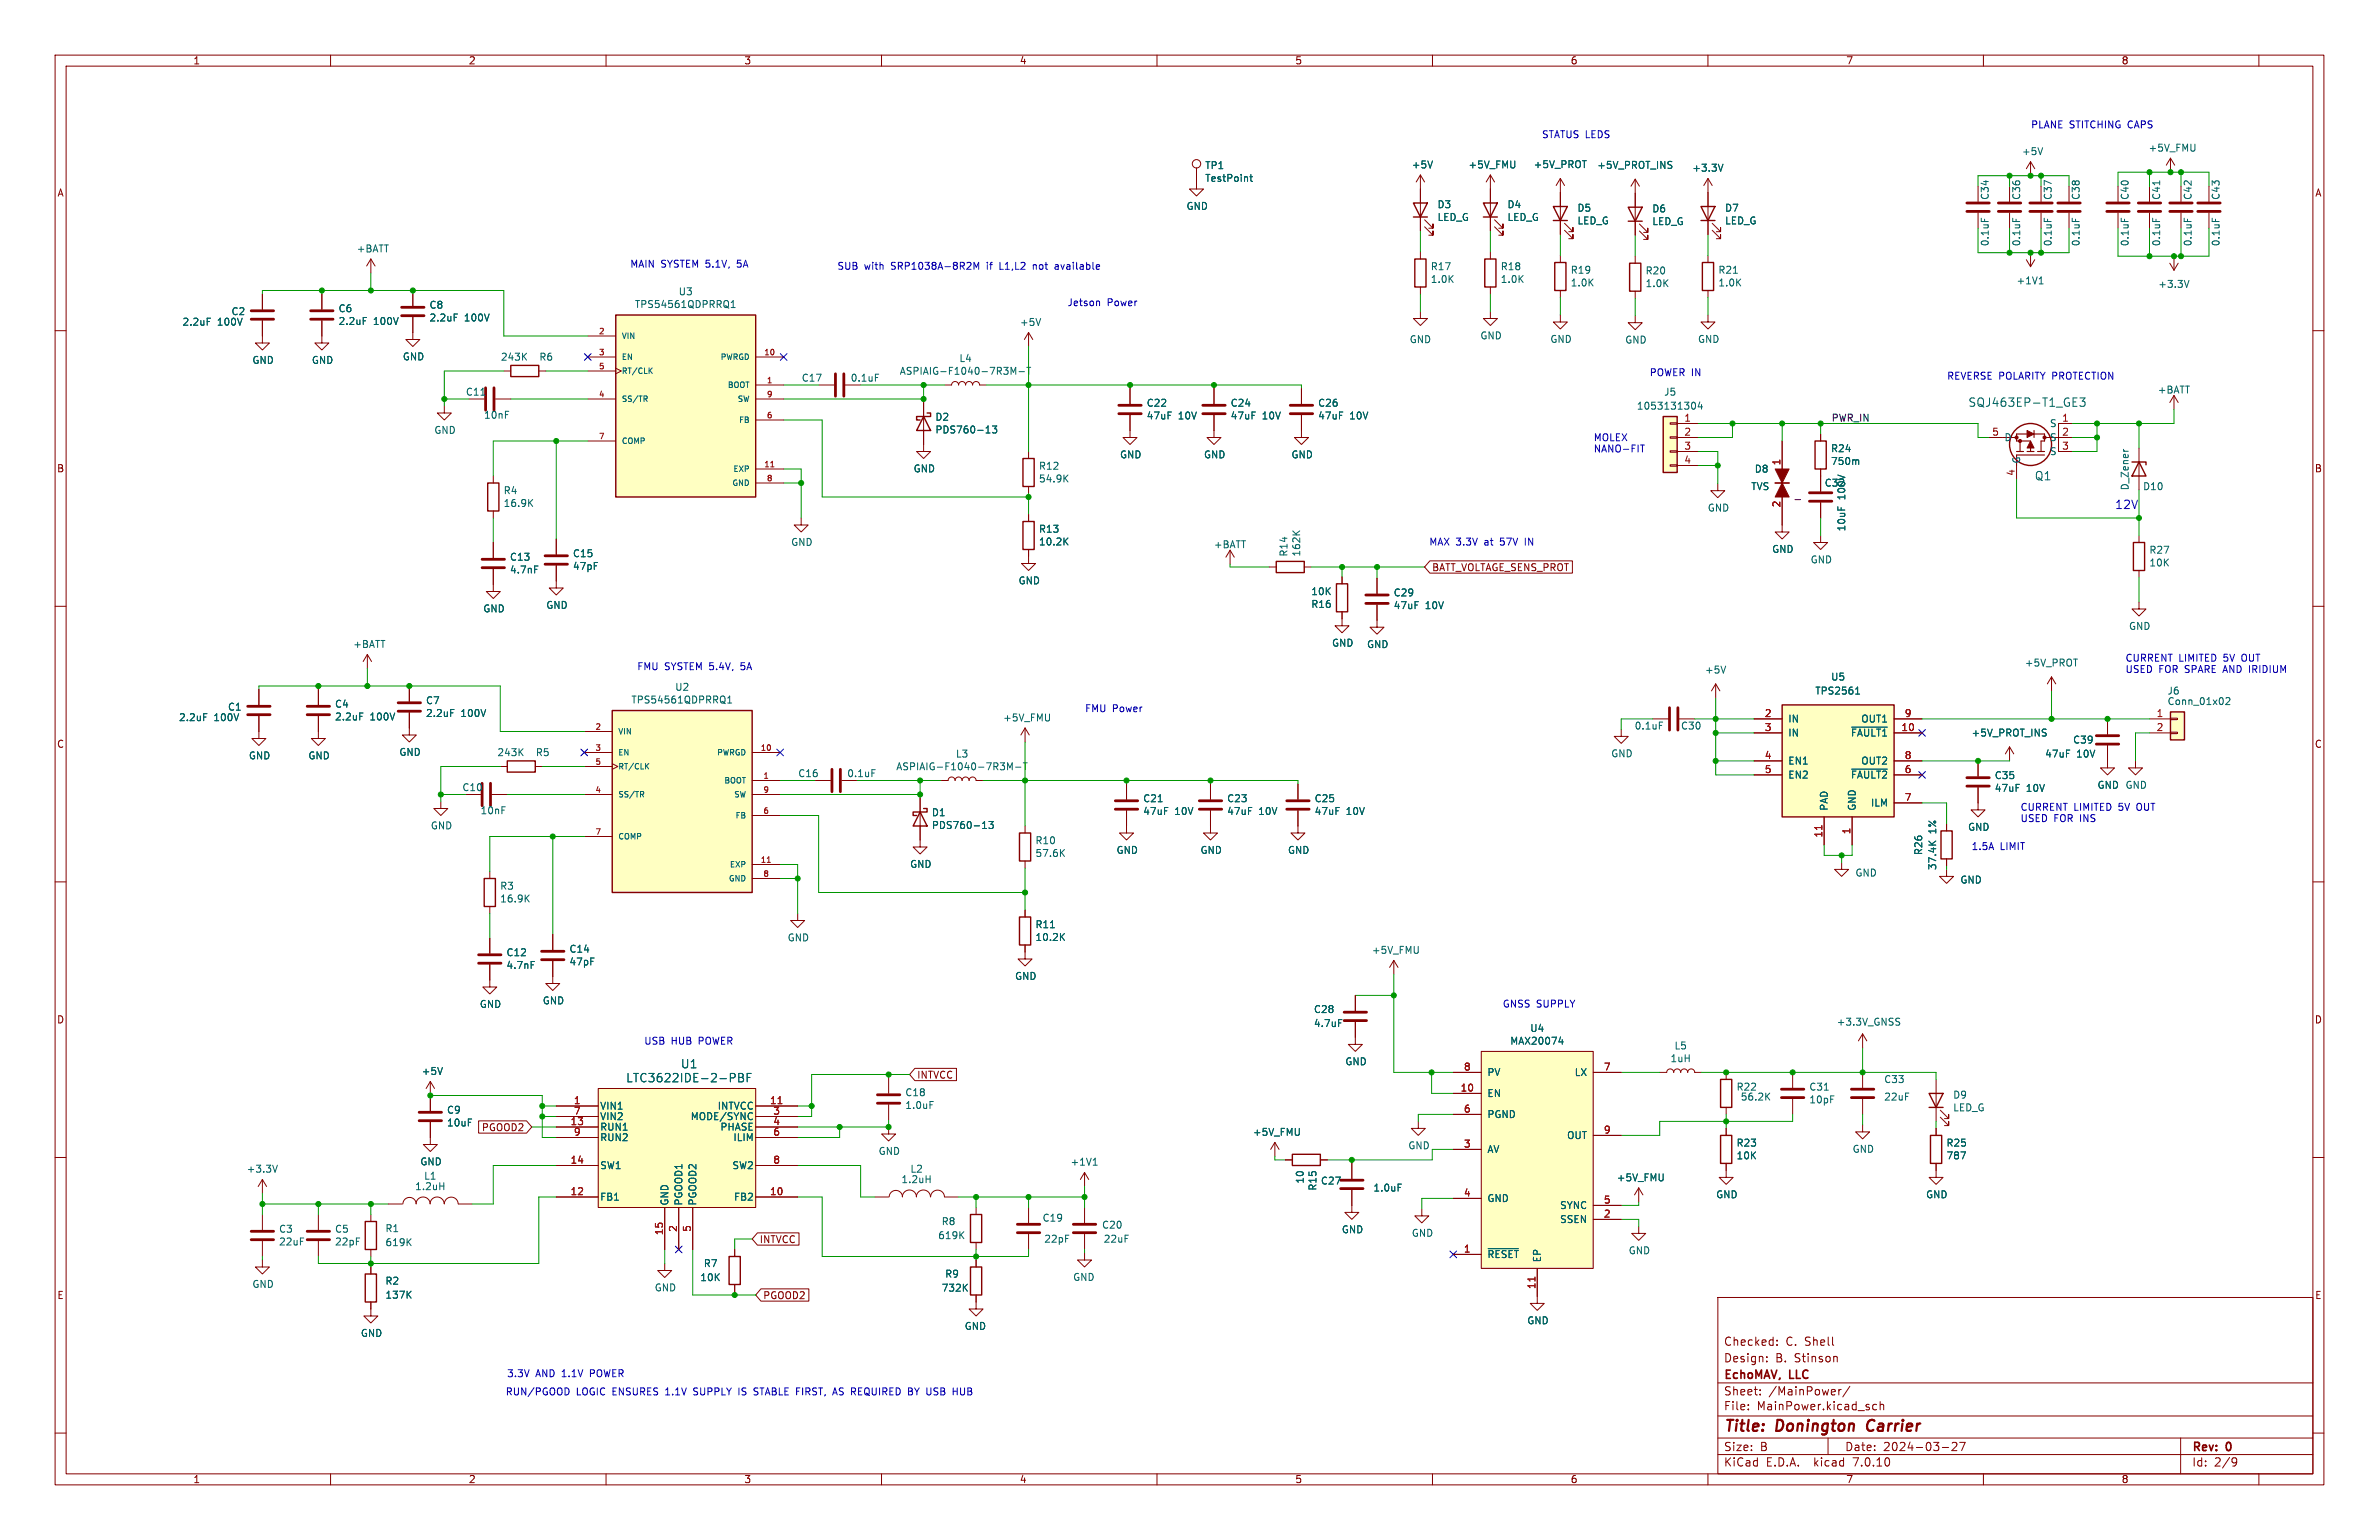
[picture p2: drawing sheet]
<svg xmlns="http://www.w3.org/2000/svg" width="432mm" height="279mm" viewBox="0 0 432 279" stroke-linecap="round" stroke-linejoin="round" font-family="sans-serif">
<defs><g id="words">
<g font-size="2.8" fill="#840000">
<text x="312.8" y="260.3">Title:</text>
<text x="322.5" y="260.3">Donington</text>
<text x="339.7" y="260.3">Carrier</text>
</g>
<g font-size="2.1" fill="#006464">
<text x="357.2" y="74">SQJ463EP-T1_GE3</text>
<text x="369.2" y="87.4">Q1</text>
<text x="113.6" y="196.6">LTC3622IDE-2-PBF</text>
<text x="123.5" y="194">U1</text>
</g>
<text font-size="2.1" fill="#0000c2" x="383.8" y="92.5">12V</text>
<g font-size="2.1" fill="#840000">
<text x="312.8" y="244.4">Checked:</text>
<text x="324.1" y="244.4">C. Shell</text>
<text x="312.8" y="250.6">EchoMAV,</text>
<text x="312.8" y="247.4">Design:</text>
<text x="322.2" y="247.4">B.</text>
<text x="324.9" y="250.6">LLC</text>
<text x="325.8" y="247.4">Stinson</text>
<text x="312.8" y="256.1">File:</text>
<text x="312.8" y="253.4">Sheet:</text>
<text x="318.9" y="256.1">MainPower.kicad_sch</text>
<text x="321" y="253.4">/MainPower/</text>
<text x="312.8" y="263.5">Size:</text>
<text x="319.5" y="263.5">B</text>
<text x="334.8" y="263.5">Date:</text>
<text x="341.8" y="263.5">2024-03-27</text>
<text x="397.8" y="263.7">Rev:</text>
<text x="404.2" y="263.7">0</text>
<text x="312.8" y="266.3">KiCad</text>
<text x="320.5" y="266.3">E.D.A.</text>
<text x="329.4" y="266.3">kicad</text>
<text x="336.6" y="266.3">7.0.10</text>
<text x="397.8" y="266.3">Id:</text>
<text x="401.9" y="266.3">2/9</text>
</g>
<g font-size="1.8" fill="#840000">
<text x="35" y="11.9">1</text>
<text x="85" y="11.9">2</text>
<text x="135" y="11.9">3</text>
<text x="185" y="11.9">4</text>
<text x="235" y="11.9">5</text>
<text x="285" y="11.9">6</text>
<text x="335" y="11.9">7</text>
<text x="385" y="11.9">8</text>
<text x="10.3" y="35.9">A</text>
<text x="420.1" y="35.9">A</text>
<text x="10.3" y="85.9">B</text>
<text x="420.1" y="85.9">B</text>
<text x="259.8" y="103.8">BATT_VOLTAGE_SENS_PROT</text>
<text x="10.3" y="135.9">C</text>
<text x="420.1" y="135.9">C</text>
<text x="10.3" y="185.9">D</text>
<text x="420.1" y="185.9">D</text>
<text x="166.4" y="195.9">INTVCC</text>
<text x="87.4" y="205.4">PGOOD2</text>
<text x="137.8" y="225.7">INTVCC</text>
<text x="10.3" y="235.9">E</text>
<text x="138.4" y="235.9">PGOOD2</text>
<text x="420.1" y="235.9">E</text>
<text x="35" y="269.3">1</text>
<text x="85" y="269.3">2</text>
<text x="135" y="269.3">3</text>
<text x="185" y="269.3">4</text>
<text x="235" y="269.3">5</text>
<text x="285" y="269.3">6</text>
<text x="335" y="269.3">7</text>
<text x="385" y="269.3">8</text>
</g>
<g font-size="1.8" fill="#0000c2">
<text x="368.6" y="23.4">PLANE STITCHING CAPS</text>
<text x="279.8" y="25.2">STATUS LEDS</text>
<text x="114.3" y="48.6">MAIN SYSTEM 5.1V,</text>
<text x="134.1" y="48.6">5A</text>
<text x="151.9" y="49">SUB</text>
<text x="156.9" y="49">with</text>
<text x="161.9" y="49">SRP1038A-8R2M</text>
<text x="179.4" y="49">if</text>
<text x="181.9" y="49">L1,L2</text>
<text x="188.2" y="49">not</text>
<text x="192.4" y="49">available</text>
<text x="193.7" y="55.6">Jetson</text>
<text x="201" y="55.6">Power</text>
<text x="299.3" y="68.3">POWER IN</text>
<text x="353.3" y="69">REVERSE POLARITY PROTECTION</text>
<text x="289.2" y="80.1">MOLEX</text>
<text x="289.2" y="82.2">NANO-FIT</text>
<text x="259.3" y="99.1">MAX 3.3V</text>
<text x="269.5" y="99.1">at</text>
<text x="272.6" y="99.1">57V</text>
<text x="277.3" y="99.1">IN</text>
<text x="115.6" y="121.7">FMU SYSTEM 5.4V,</text>
<text x="134.7" y="121.7">5A</text>
<text x="385.7" y="120.1">CURRENT LIMITED</text>
<text x="385.7" y="122.2">USED FOR SPARE AND IRIDIUM</text>
<text x="403.7" y="120.1">5V</text>
<text x="407.2" y="120.1">OUT</text>
<text x="196.8" y="129.3">FMU Power</text>
<text x="366.6" y="147.2">CURRENT LIMITED</text>
<text x="366.6" y="149.2">USED FOR INS</text>
<text x="384.7" y="147.2">5V</text>
<text x="388.1" y="147.2">OUT</text>
<text x="357.8" y="154.3">1.5A</text>
<text x="363" y="154.3">LIMIT</text>
<text x="272.7" y="182.9">GNSS SUPPLY</text>
<text x="116.8" y="189.6">USB</text>
<text x="121.8" y="189.6">HUB</text>
<text x="126.9" y="189.6">POWER</text>
<text x="91.9" y="249.9">3.3V</text>
<text x="97.2" y="249.9">AND 1.1V</text>
<text x="107.4" y="249.9">POWER</text>
<text x="91.7" y="253.2">RUN/PGOOD</text>
<text x="104.6" y="253.2">LOGIC ENSURES</text>
<text x="121.1" y="253.2">1.1V</text>
<text x="126.4" y="253.2">SUPPLY</text>
<text x="134.7" y="253.2">IS</text>
<text x="137.7" y="253.2">STABLE FIRST,</text>
<text x="152.5" y="253.2">AS REQUIRED BY USB</text>
<text x="175" y="253.2">HUB</text>
</g>
<g font-size="1.8" fill="#006464">
<text x="366.9" y="28.3">+5V</text>
<text x="389.9" y="27.7">+5V_FMU</text>
<text x="218.7" y="30.9">TP1</text>
<text x="218.7" y="33.2">TestPoint</text>
<text x="256.2" y="30.8">+5V</text>
<text x="266.4" y="30.8">+5V_FMU</text>
<text x="278.3" y="30.7">+5V_PROT</text>
<text x="289.8" y="30.8">+5V_PROT_INS</text>
<text x="307.1" y="31.3">+3.3V</text>
<text x="215.3" y="38.3">GND</text>
<text x="260.8" y="38">D3</text>
<text x="260.8" y="40.3">LED_G</text>
<text x="273.5" y="38">D4</text>
<text x="273.5" y="40.3">LED_G</text>
<text x="286.2" y="38.6">D5</text>
<text x="286.2" y="40.9">LED_G</text>
<text x="299.8" y="38.7">D6</text>
<text x="299.8" y="41">LED_G</text>
<text x="313" y="38.6">D7</text>
<text x="313" y="40.9">LED_G</text>
<text x="361.2" y="36.4" transform="rotate(-90 361.2 36.4)">C34</text>
<text x="366.9" y="36.4" transform="rotate(-90 366.9 36.4)">C36</text>
<text x="372.6" y="36.4" transform="rotate(-90 372.6 36.4)">C37</text>
<text x="377.7" y="36.4" transform="rotate(-90 377.7 36.4)">C38</text>
<text x="386.6" y="36.4" transform="rotate(-90 386.6 36.4)">C40</text>
<text x="392.3" y="36.4" transform="rotate(-90 392.3 36.4)">C41</text>
<text x="398" y="36.4" transform="rotate(-90 398 36.4)">C42</text>
<text x="403.1" y="36.4" transform="rotate(-90 403.1 36.4)">C43</text>
<text x="64.7" y="46">+BATT</text>
<text x="361.2" y="44.8" transform="rotate(-90 361.2 44.8)">0.1uF</text>
<text x="366.9" y="44.8" transform="rotate(-90 366.9 44.8)">0.1uF</text>
<text x="372.6" y="44.8" transform="rotate(-90 372.6 44.8)">0.1uF</text>
<text x="377.7" y="44.8" transform="rotate(-90 377.7 44.8)">0.1uF</text>
<text x="386.6" y="44.8" transform="rotate(-90 386.6 44.8)">0.1uF</text>
<text x="392.3" y="44.8" transform="rotate(-90 392.3 44.8)">0.1uF</text>
<text x="398" y="44.8" transform="rotate(-90 398 44.8)">0.1uF</text>
<text x="403.1" y="44.8" transform="rotate(-90 403.1 44.8)">0.1uF</text>
<text x="123.1" y="53.8">U3</text>
<text x="259.6" y="49.2">R17</text>
<text x="259.6" y="51.5">1.0K</text>
<text x="272.3" y="49.2">R18</text>
<text x="272.3" y="51.5">1.0K</text>
<text x="285" y="49.9">R19</text>
<text x="285" y="52.2">1.0K</text>
<text x="298.6" y="50">R20</text>
<text x="298.6" y="52.3">1.0K</text>
<text x="311.8" y="49.9">R21</text>
<text x="311.8" y="52.2">1.0K</text>
<text x="365.9" y="51.8">+1V1</text>
<text x="391.6" y="52.4">+3.3V</text>
<text x="33" y="59.3">2.2uF</text>
<text x="39.5" y="59.3">100V</text>
<text x="41.9" y="57.4">C2</text>
<text x="61.4" y="56.8">C6</text>
<text x="61.4" y="59.2">2.2uF</text>
<text x="67.8" y="59.2">100V</text>
<text x="77.9" y="56.2">C8</text>
<text x="77.9" y="58.5">2.2uF</text>
<text x="84.3" y="58.5">100V</text>
<text x="115.1" y="56.1">TPS54561QDPRRQ1</text>
<text x="185" y="59.3">+5V</text>
<text x="73" y="65.6">GND</text>
<text x="90.8" y="65.6">243K</text>
<text x="97.8" y="65.6">R6</text>
<text x="174" y="65.9">L4</text>
<text x="255.8" y="62.5">GND</text>
<text x="268.6" y="61.8">GND</text>
<text x="281.3" y="62.4">GND</text>
<text x="294.9" y="62.5">GND</text>
<text x="308.1" y="62.4">GND</text>
<text x="45.7" y="66.2">GND</text>
<text x="56.5" y="66.2">GND</text>
<text x="84.5" y="72">C11</text>
<text x="145.4" y="69.4">C17</text>
<text x="154.3" y="69.4">0.1uF</text>
<text x="163.2" y="68.2">ASPIAIG-F1040-7R3M-T</text>
<text x="302" y="72">J5</text>
<text x="391.6" y="71.6">+BATT</text>
<text x="87.8" y="76.2">10nF</text>
<text x="169.7" y="76.5">D2</text>
<text x="208" y="74">C22</text>
<text x="208" y="76.3">47uF</text>
<text x="213.9" y="76.3">10V</text>
<text x="223.3" y="74">C24</text>
<text x="223.3" y="76.3">47uF</text>
<text x="229.1" y="76.3">10V</text>
<text x="239.2" y="74">C26</text>
<text x="239.2" y="76.3">47uF</text>
<text x="245" y="76.3">10V</text>
<text x="297" y="74.5">1053131304</text>
<text x="372" y="77.7">S</text>
<text x="78.7" y="78.9">GND</text>
<text x="169.7" y="78.8">PDS760-13</text>
<text x="203.2" y="83.4">GND</text>
<text x="218.4" y="83.4">GND</text>
<text x="234.3" y="83.4">GND</text>
<text x="332.2" y="82.2">R24</text>
<text x="363.7" y="80.2">D</text>
<text x="372" y="80.2">S</text>
<text x="372" y="82.8">S</text>
<text x="91.3" y="89.9">R4</text>
<text x="165.7" y="85.9">GND</text>
<text x="188.5" y="87.7">54.9K</text>
<text x="188.5" y="85.4">R12</text>
<text x="317.8" y="89.1">TVS</text>
<text x="318.4" y="86">D8</text>
<text x="331.1" y="88.5">C32</text>
<text x="332.2" y="84.6">750m</text>
<text x="366.9" y="84.2" transform="rotate(-90 366.9 84.2)">G</text>
<text x="386.6" y="89.1" transform="rotate(-90 386.6 89.1)">D_Zener</text>
<text x="388.9" y="89.1">D10</text>
<text x="91.3" y="92.2">16.9K</text>
<text x="309.9" y="93">GND</text>
<text x="335.1" y="90.7" transform="rotate(-90 335.1 90.7)">100V</text>
<text x="92.5" y="101.9">C13</text>
<text x="103.9" y="101.3">C15</text>
<text x="143.5" y="99.2">GND</text>
<text x="188.5" y="99.2">10.2K</text>
<text x="188.5" y="96.9">R13</text>
<text x="220.2" y="99.7">+BATT</text>
<text x="233.9" y="101.1" transform="rotate(-90 233.9 101.1)">R14</text>
<text x="236.2" y="101.1" transform="rotate(-90 236.2 101.1)">162K</text>
<text x="321.6" y="100.5">GND</text>
<text x="335.1" y="96.5" transform="rotate(-90 335.1 96.5)">10uF</text>
<text x="390" y="100.7">R27</text>
<text x="92.5" y="104.2">4.7nF</text>
<text x="103.9" y="103.6">47pF</text>
<text x="184.8" y="106.2">GND</text>
<text x="328.5" y="102.4">GND</text>
<text x="390" y="103">10K</text>
<text x="87.6" y="111.3">GND</text>
<text x="99.1" y="110.7">GND</text>
<text x="237.9" y="110.5">R16</text>
<text x="237.9" y="108.2">10K</text>
<text x="252.9" y="108.4">C29</text>
<text x="252.9" y="110.7">47uF</text>
<text x="258.7" y="110.7">10V</text>
<text x="64" y="117.8">+BATT</text>
<text x="241.7" y="117.5">GND</text>
<text x="248" y="117.8">GND</text>
<text x="386.3" y="114.5">GND</text>
<text x="122.5" y="125.5">U2</text>
<text x="309.4" y="122.4">+5V</text>
<text x="332.3" y="123.7">U5</text>
<text x="367.4" y="121.1">+5V_PROT</text>
<text x="32.4" y="131">2.2uF</text>
<text x="38.8" y="131">100V</text>
<text x="41.3" y="129.1">C1</text>
<text x="60.7" y="128.6">C4</text>
<text x="60.7" y="130.9">2.2uF</text>
<text x="67.1" y="130.9">100V</text>
<text x="77.2" y="128">C7</text>
<text x="77.2" y="130.3">2.2uF</text>
<text x="83.7" y="130.3">100V</text>
<text x="114.5" y="127.8">TPS54561QDPRRQ1</text>
<text x="182" y="131.1">+5V_FMU</text>
<text x="324.5" y="131.3">IN</text>
<text x="329.4" y="126.2">TPS2561</text>
<text x="337.7" y="131.3">OUT1</text>
<text x="393.3" y="126.2">J6</text>
<text x="393.3" y="128.1">Conn_01x02</text>
<text x="45.1" y="138">GND</text>
<text x="55.9" y="138">GND</text>
<text x="72.4" y="137.3">GND</text>
<text x="90.2" y="137.4">243K</text>
<text x="97.2" y="137.4">R5</text>
<text x="173.4" y="137.6">L3</text>
<text x="292.3" y="137.6">GND</text>
<text x="296.6" y="132.6">0.1uF</text>
<text x="305" y="132.6">C30</text>
<text x="324.5" y="133.8">IN</text>
<text x="335.9" y="133.8">~{FAULT1}</text>
<text x="357.7" y="133.8">+5V_PROT_INS</text>
<text x="371.1" y="137.6">47uF</text>
<text x="376.2" y="135.1">C39</text>
<text x="376.9" y="137.6">10V</text>
<text x="83.8" y="143.7">C10</text>
<text x="144.8" y="141.2">C16</text>
<text x="153.7" y="141.2">0.1uF</text>
<text x="162.6" y="140">ASPIAIG-F1040-7R3M-T</text>
<text x="324.5" y="138.9">EN1</text>
<text x="324.5" y="141.5">EN2</text>
<text x="335.9" y="141.5">~{FAULT2}</text>
<text x="337.7" y="138.9">OUT2</text>
<text x="362" y="141.6">C35</text>
<text x="362" y="143.9">47uF</text>
<text x="367.8" y="143.9">10V</text>
<text x="380.6" y="143.3">GND GND</text>
<text x="380.6" y="143.3">GND</text>
<text x="87.1" y="147.9">10nF</text>
<text x="169" y="148.3">D1</text>
<text x="207.4" y="145.7">C21</text>
<text x="207.4" y="148.1">47uF</text>
<text x="213.2" y="148.1">10V</text>
<text x="222.6" y="145.7">C23</text>
<text x="222.6" y="148.1">47uF</text>
<text x="228.5" y="148.1">10V</text>
<text x="238.5" y="145.7">C25</text>
<text x="238.5" y="148.1">47uF</text>
<text x="244.3" y="148.1">10V</text>
<text x="332" y="147.2" transform="rotate(-90 332 147.2)">PAD</text>
<text x="337" y="147.2" transform="rotate(-90 337 147.2)">GND</text>
<text x="339.5" y="146.5">ILM</text>
<text x="78.1" y="150.7">GND</text>
<text x="169" y="150.6">PDS760-13</text>
<text x="187.8" y="155.7">57.6K</text>
<text x="187.8" y="153.4">R10</text>
<text x="202.6" y="155.1">GND</text>
<text x="217.8" y="155.1">GND</text>
<text x="233.7" y="155.1">GND</text>
<text x="349.1" y="155.2" transform="rotate(-90 349.1 155.2)">R26</text>
<text x="351.6" y="151.3" transform="rotate(-90 351.6 151.3)">1%</text>
<text x="357.1" y="150.9">GND</text>
<text x="90.7" y="161.6">R3</text>
<text x="165.1" y="157.7">GND</text>
<text x="336.7" y="159.2">GND</text>
<text x="351.6" y="158" transform="rotate(-90 351.6 158)">37.4K</text>
<text x="355.7" y="160.5">GND</text>
<text x="90.7" y="163.9">16.9K</text>
<text x="91.8" y="173.7">C12</text>
<text x="103.3" y="173.1">C14</text>
<text x="142.9" y="171">GND</text>
<text x="187.8" y="170.9">10.2K</text>
<text x="187.8" y="168.6">R11</text>
<text x="248.9" y="173.3">+5V_FMU</text>
<text x="91.8" y="176">4.7nF</text>
<text x="103.3" y="175.4">47pF</text>
<text x="184.1" y="178">GND</text>
<text x="87" y="183.1">GND</text>
<text x="98.4" y="182.4">GND</text>
<text x="238.4" y="184">C28</text>
<text x="238.4" y="186.5">4.7uF</text>
<text x="274" y="189.7">MAX20074</text>
<text x="277.6" y="187.4">U4</text>
<text x="303.8" y="190.6">L5</text>
<text x="333.3" y="186.3">+3.3V_GNSS</text>
<text x="76.4" y="195.2">+5V</text>
<text x="244.1" y="193.5">GND</text>
<text x="269.9" y="195.4">PV</text>
<text x="285.7" y="195.4">LX</text>
<text x="303.1" y="192.9">1uH</text>
<text x="341.9" y="196.7">C33</text>
<text x="81" y="202.3">C9</text>
<text x="108.8" y="201.5">VIN1</text>
<text x="108.8" y="203.4">VIN2</text>
<text x="125.3" y="203.4">MODE/SYNC</text>
<text x="130.2" y="201.5">INTVCC</text>
<text x="164.2" y="199.1">C18</text>
<text x="164.2" y="201.4">1.0uF</text>
<text x="269.9" y="199.2">EN</text>
<text x="269.9" y="203">PGND</text>
<text x="315.1" y="198.1">R22</text>
<text x="315.9" y="199.9">56.2K</text>
<text x="328.3" y="198.1">C31</text>
<text x="328.3" y="200.4">10pF</text>
<text x="341.9" y="199.9">22uF</text>
<text x="354.4" y="199.5">D9</text>
<text x="354.4" y="201.8">LED_G</text>
<text x="81" y="204.6">10uF</text>
<text x="108.8" y="205.3">RUN1</text>
<text x="108.8" y="207.2">RUN2</text>
<text x="130.7" y="205.3">PHASE</text>
<text x="133" y="207.2">ILIM</text>
<text x="159.4" y="209.7">GND</text>
<text x="227.3" y="206.3">+5V_FMU</text>
<text x="255.5" y="208.7">GND</text>
<text x="269.9" y="209.4">AV</text>
<text x="284.3" y="206.9">OUT</text>
<text x="315.1" y="208.2">R23</text>
<text x="336.2" y="209.3">GND</text>
<text x="353.2" y="208.2">R25</text>
<text x="44.7" y="213">+3.3V</text>
<text x="76.2" y="211.6">GND</text>
<text x="76.9" y="214.2">L1</text>
<text x="108.8" y="212.3">SW1</text>
<text x="132.8" y="212.3">SW2</text>
<text x="163.5" y="214.9">1.2uH</text>
<text x="165.1" y="213">L2</text>
<text x="194.2" y="211.7">+1V1</text>
<text x="236.8" y="214.8" transform="rotate(-90 236.8 214.8)">10</text>
<text x="239.7" y="215.1">C27</text>
<text x="293.4" y="214.5">+5V_FMU</text>
<text x="315.1" y="210.5">10K</text>
<text x="353.2" y="210.5">787</text>
<text x="75.3" y="216.1">1.2uH</text>
<text x="108.8" y="218">FB1</text>
<text x="121.5" y="218.8" transform="rotate(-90 121.5 218.8)">GND</text>
<text x="124.1" y="218.8" transform="rotate(-90 124.1 218.8)">PGOOD1</text>
<text x="126.6" y="218.8" transform="rotate(-90 126.6 218.8)">PGOOD2</text>
<text x="133.1" y="218">FB2</text>
<text x="189.1" y="221.8">C19</text>
<text x="239.1" y="216.1" transform="rotate(-90 239.1 216.1)">R15</text>
<text x="249.2" y="216.4">1.0uF</text>
<text x="269.9" y="218.3">GND</text>
<text x="283.1" y="219.6">SYNC</text>
<text x="311.4" y="217.6">GND</text>
<text x="349.5" y="217.6">GND</text>
<text x="50.6" y="223.9">C3</text>
<text x="50.6" y="226.2">22uF</text>
<text x="60.7" y="223.9">C5</text>
<text x="60.7" y="226.2">22pF</text>
<text x="69.9" y="223.7">R1</text>
<text x="69.9" y="226.3">619K</text>
<text x="170.2" y="225">619K</text>
<text x="170.8" y="222.5">R8</text>
<text x="189.4" y="225.7">22pF</text>
<text x="199.9" y="223.1">C20</text>
<text x="200.2" y="225.7">22uF</text>
<text x="243.5" y="224">GND</text>
<text x="256.2" y="224.6">GND</text>
<text x="283.1" y="222.1">SSEN</text>
<text x="295.5" y="227.8">GND</text>
<text x="45.7" y="233.9">GND</text>
<text x="69.9" y="233.3">R2</text>
<text x="127" y="232.6">10K</text>
<text x="127.6" y="230.1">R7</text>
<text x="171.5" y="232">R9</text>
<text x="194.7" y="232.6">GND</text>
<text x="269.9" y="228.4">~{RESET}</text>
<text x="279.9" y="229.1" transform="rotate(-90 279.9 229.1)">EP</text>
<text x="69.9" y="235.8">137K</text>
<text x="118.7" y="234.5">GND</text>
<text x="170.8" y="234.5">732K</text>
<text x="65.4" y="242.7">GND</text>
<text x="175" y="241.5">GND</text>
<text x="277.1" y="240.5">GND</text>
</g>
<g font-size="1.8" fill="#a90000">
<text x="305.6" y="76.6">1</text>
<text x="374.2" y="76.6">1</text>
<text x="305.6" y="79.1">2</text>
<text x="305.6" y="81.7">3</text>
<text x="361.5" y="79.1">5</text>
<text x="374.2" y="79.1">2</text>
<text x="374.2" y="81.7">3</text>
<text x="305.6" y="84.2">4</text>
<text x="323.2" y="84.5" transform="rotate(-90 323.2 84.5)">1</text>
<text x="365.8" y="86.4" transform="rotate(-90 365.8 86.4)">4</text>
<text x="323.2" y="92.1" transform="rotate(-90 323.2 92.1)">2</text>
<text x="320.2" y="130.2">2</text>
<text x="345.6" y="130.2">9</text>
<text x="391.3" y="130.2">1</text>
<text x="320.2" y="132.7">3</text>
<text x="320.2" y="137.8">4</text>
<text x="345" y="132.7">10</text>
<text x="345.6" y="137.8">8</text>
<text x="391.3" y="132.7">2</text>
<text x="320.2" y="140.3">5</text>
<text x="345.6" y="140.3">6</text>
<text x="345.6" y="145.4">7</text>
<text x="330.8" y="152.1" transform="rotate(-90 330.8 152.1)">11</text>
<text x="335.9" y="151.5" transform="rotate(-90 335.9 151.5)">1</text>
<text x="265.6" y="194.3">8</text>
<text x="291" y="194.3">7</text>
<text x="104.1" y="200.4">1</text>
<text x="104.1" y="202.3">7</text>
<text x="139.7" y="200.4">11</text>
<text x="140.3" y="202.3">3</text>
<text x="265" y="198.1">10</text>
<text x="265.6" y="201.9">6</text>
<text x="103.5" y="204.2">13</text>
<text x="104.1" y="206.1">9</text>
<text x="140.3" y="204.2">4</text>
<text x="140.3" y="206.1">6</text>
<text x="265.6" y="208.3">3</text>
<text x="291" y="205.7">9</text>
<text x="103.5" y="211.2">14</text>
<text x="140.3" y="211.2">8</text>
<text x="103.5" y="216.9">12</text>
<text x="139.7" y="216.9">10</text>
<text x="265.6" y="217.2">4</text>
<text x="291" y="221">2</text>
<text x="291" y="218.4">5</text>
<text x="120.4" y="224.2" transform="rotate(-90 120.4 224.2)">15</text>
<text x="122.9" y="223.6" transform="rotate(-90 122.9 223.6)">2</text>
<text x="125.5" y="223.6" transform="rotate(-90 125.5 223.6)">5</text>
<text x="265.6" y="227.3">1</text>
<text x="278.8" y="234" transform="rotate(-90 278.8 234)">11</text>
</g>
<text font-size="1.8" fill="#0f0f0f" x="332.4" y="76.6">PWR_IN</text>
<text font-size="1.8" fill="#840084" x="325.7" y="90.8">_</text>
<g font-size="1.4" fill="#a90000">
<text x="108.6" y="60.7">2</text>
<text x="108.6" y="64.5">3</text>
<text x="138.6" y="64.5">10</text>
<text x="108.6" y="67.1">5</text>
<text x="139.1" y="69.6">1</text>
<text x="108.6" y="72.1">4</text>
<text x="139.1" y="75.9">6</text>
<text x="139.1" y="72.1">9</text>
<text x="108.6" y="79.8">7</text>
<text x="138.6" y="84.8">11</text>
<text x="139.1" y="87.4">8</text>
<text x="108" y="132.5">2</text>
<text x="108" y="136.3">3</text>
<text x="138" y="136.3">10</text>
<text x="108" y="143.9">4</text>
<text x="108" y="138.8">5</text>
<text x="138.5" y="141.4">1</text>
<text x="138.5" y="143.9">9</text>
<text x="138.5" y="147.7">6</text>
<text x="108" y="151.5">7</text>
<text x="138" y="156.6">11</text>
<text x="138.5" y="159.1">8</text>
</g>
<g font-size="1.4" fill="#006464">
<text x="112.8" y="61.7">VIN</text>
<text x="112.8" y="65.5">EN</text>
<text x="130.7" y="65.5">PWRGD</text>
<text x="112.8" y="68">RT/CLK</text>
<text x="132" y="70.6">BOOT</text>
<text x="112.8" y="73.1">SS/TR</text>
<text x="133.8" y="73.1">SW</text>
<text x="134" y="76.9">FB</text>
<text x="112.8" y="80.7">COMP</text>
<text x="132.8" y="88.4">GND</text>
<text x="133" y="85.8">EXP</text>
<text x="112.1" y="133.5">VIN</text>
<text x="112.1" y="137.3">EN</text>
<text x="130" y="137.3">PWRGD</text>
<text x="112.1" y="139.8">RT/CLK</text>
<text x="131.3" y="142.3">BOOT</text>
<text x="112.1" y="144.9">SS/TR</text>
<text x="133.1" y="144.9">SW</text>
<text x="133.4" y="148.7">FB</text>
<text x="112.1" y="152.5">COMP</text>
<text x="132.2" y="160.1">GND</text>
<text x="132.4" y="157.6">EXP</text>
</g>
</g></defs>
<g fill="none" stroke="#840000" stroke-width=".18">
<path d="M10 10h411.8v259.4h-411.8zM12 12h407.8v255.4h-407.8zM60 10v2M110 10v2M160 10v2M210 10v2M260 10v2M310 10v2M360 10v2M410 10v2M217.2 30.5v3.8h1.2l-1.2 1.3-1.3-1.3h1.3M257.8 31.8l-.8 1.2"/>
<path d="M257.8 31.8v10.1M257.8 31.8l.8 1.2M258.6 39.9l1.5 1.5v-.8v.8h-.8M270.5 31.8v10.1M270.5 31.8l-.8 1.2M270.5 31.8l.8 1.2M271.3 39.9l1.5 1.5v-.8v.8h-.8M283.2 32.4l-.8 1.3M283.2 32.4v10.1M283.2 32.4l.8 1.3M296.8 32.5v10.2M296.8 32.5l-.8 1.3"/>
<path d="M296.8 32.5l.8 1.3M310 32.4v10.1M310 32.4l-.8 1.3M310 32.4l.8 1.3M359 33.8v2.8M359 38.6v2.8M364.7 33.8v2.8M364.7 38.6v2.8M368.6 29.3v2.6M368.6 29.3l-.8 1.3M368.6 29.3l.7 1.3M370.5 33.8v2.8"/>
<path d="M370.5 38.6v2.8M375.5 33.8v2.8M375.5 38.6v2.8M384.4 33.8v2.8M384.4 38.6v2.8M390.1 33.8v2.8M390.1 38.6v2.8M394 28.7l-.8 1.3M394 28.7v2.5M394 28.7l.7 1.3M395.9 33.8v2.8M395.9 38.6v2.8"/>
<path d="M400.9 33.8v2.8M400.9 38.6v2.8M10 60h2M47.6 58.2v4h1.3l-1.3 1.3-1.2-1.3h1.2M47.6 53.3v2.8M58.4 58.2v4h1.3l-1.3 1.3-1.3-1.3h1.3M58.4 53.3v2.8M67.3 47v2.5M67.3 47l-.8 1.3M67.3 47l.8 1.3M74.9 57.5v4.1h1.3l-1.3 1.3-1.2-1.3h1.2M74.9 52.7v2.8"/>
<path d="M257.8 56.5v1.3h1.3l-1.3 1.3-1.3-1.3h1.3M257.8 45.7v1.3M257.8 52.1v1.2M258.6 41.1l1.5 1.6v-.8v.8h-.8M270.5 56.5v1.3h1.3l-1.3 1.3-1.3-1.3h1.3M270.5 45.7v1.3M270.5 52.1v1.2M271.3 41.1l1.5 1.6v-.8v.8h-.8M283.2 57.2v1.2h1.3l-1.3 1.3-1.3-1.3h1.3M283.2 46.4v1.2M283.2 52.7v1.3M284 41.8l1.5 1.5v-.8v.8h-.8"/>
<path d="M284 40.5l1.5 1.5v-.7v.7h-.8M296.8 57.3v1.2h1.3l-1.3 1.3-1.3-1.3h1.3M296.8 46.5v1.3M296.8 52.8v1.3M297.6 41.9l1.5 1.5v-.7v.7h-.8M297.6 40.6l1.5 1.6v-.8v.8h-.8M310 57.2v1.2h1.3l-1.3 1.3-1.3-1.3h1.3M310 46.4v1.2M310 52.7v1.3M310.8 41.8l1.5 1.5v-.8v.8h-.8M310.8 40.5l1.5 1.5v-.7v.7h-.8M367.8 47.1l.8 1.3"/>
<path d="M368.6 45.8v2.6M369.3 47.1l-.7 1.3M393.8 47.8l.8 1.2M394.6 46.5v2.5M395.4 47.8l-.8 1.2M419.8 60h2M80.6 73.7v1.2h1.3l-1.3 1.3-1.2-1.3h1.2M89.9 72.4h2.8M91.4 67.3h1.3M97.8 67.3h1.3M106.7 64.8h5.1M106.7 61h5.1"/>
<path d="M106.7 72.4h5.1M106.7 67.3h5.1M111.8 66.8l1 .5-1 .5M137.2 69.9h5M137.2 64.8h5M137.2 72.4h5M137.2 76.2h5M148.6 69.9h2.8M153.4 69.9h2.8M167.6 73v8.9h1.3l-1.3 1.3-1.2-1.3h1.2M171.4 69.9h1.3a.64 .64 0 0 1 .7-.7 .64 .64 0 0 1 .6 .7 .64 .64 0 0 1 .6-.7 .64 .64 0 0 1 .7 .7 .64 .64 0 0 1 .6-.7 .64 .64 0 0 1 .6 .7 .64 .64 0 0 1 .7-.7 .64 .64 0 0 1 .6 .7h1.3M186.7 60.3v2.6"/>
<path d="M186.7 60.3l-.8 1.3M186.7 60.3l.8 1.3M205.1 75.3v4.1h1.3l-1.3 1.2-1.3-1.2h1.3M205.1 70.5v2.8M220.3 75.3v4.1h1.3l-1.3 1.2-1.2-1.2h1.2M220.3 70.5v2.8M236.2 75.3v4.1h1.3l-1.3 1.2-1.3-1.2h1.3M236.2 70.5v2.8M303.1 79.2h1.3v.3h-1.3zM303.1 76.7h1.3v.3h-1.3zM304.4 79.4h3.8M304.4 76.8h3.8"/>
<path d="M330.5 78.7v1.3M360.9 79.4h5.1M371.1 79.4h5.1M376.2 76.8h-2.6v5.1h2.6M394.6 71.8v2.5M394.6 71.8l.8 1.2M394.6 71.8l-.8 1.2M89.5 86.4v1.2M89.5 92.7v1.3M89.5 98.4v2.8M101 97.8v2.8M106.7 80h5.1"/>
<path d="M137.2 85.1h5M137.2 87.6h5M145.4 94v1.3h1.3l-1.3 1.2-1.3-1.2h1.3M186.7 99.7v2.5h1.3l-1.3 1.3-1.3-1.3h1.3M186.7 81.9v1.3M186.7 88.3v1.2M186.7 93.3v1.3M223.3 99.8l.7 1.3M223.3 99.8v2.6M223.3 99.8l-.8 1.3M303.1 84.3h1.3v.3h-1.3zM303.1 81.8h1.3v.2h-1.3z"/>
<path d="M304.4 81.9h3.8M304.4 84.5h3.8M311.8 87.8v1.2h1.3l-1.3 1.3-1.3-1.3h1.3M323.5 80v16.5h1.2l-1.2 1.3-1.3-1.3h1.3M330.5 97.2v1.2h1.2l-1.2 1.3-1.3-1.3h1.3M330.5 85.1v4.1M330.5 91.2v2.8M366 84.5v2.5M388.2 81.3v7.6M388.2 97.2v1.2M10 110h2M66.7 118.7l-.8 1.3"/>
<path d="M66.7 118.7v2.6M66.7 118.7l.7 1.3M89.5 103.3v4h1.3l-1.3 1.3-1.2-1.3h1.2M101 102.6v4.1h1.2l-1.2 1.3-1.3-1.3h1.3M230.4 102.9h1.2M236.7 102.9h1.3M243.6 111v2.5h1.3l-1.3 1.3-1.3-1.3h1.3M243.6 104.6v1.3M249.9 109.7v4.1h1.3l-1.3 1.3-1.2-1.3h1.2M249.9 104.9v2.8M259.5 101.8h25.9v2.2h-25.9l-.9-1.1zM388.2 109.2v1.3h1.3l-1.3 1.3-1.2-1.3h1.2"/>
<path d="M388.2 103.5v1.3M419.8 110h2M47 129.9v4.1h1.3l-1.3 1.3-1.3-1.3h1.3M47 125.1v2.8M57.8 129.9v4.1h1.3l-1.3 1.3-1.3-1.3h1.3M57.8 125.1v2.8M74.3 129.3v4.1h1.3l-1.3 1.2-1.3-1.2h1.3M74.3 124.5v2.8M90.8 139.1h1.3M97.2 139.1h1.2M106 139.1h5.1M106 136.5h5.1"/>
<path d="M106 132.7h5.1M111.1 138.6l1 .5-1 .5M136.5 136.5h5.1M186.1 132.1v2.5M186.1 132.1l-.8 1.3M186.1 132.1l.7 1.3M294.3 132.3v1.3h1.2l-1.2 1.3-1.3-1.3h1.3M300 130.4h2.8M304.8 130.4h2.8M311.4 124.1l-.8 1.2M311.4 124.1v2.5M311.4 124.1l.8 1.2"/>
<path d="M318.4 130.4h5.1M318.4 133h5.1M318.4 138h5.1M343.8 130.4h5.1M343.8 133h5.1M343.8 138h5.1M359 138v2.8M364.7 135.5v2.5M364.7 135.5l-.7 1.3M364.7 135.5l.8 1.3M372.4 122.8l-.8 1.3M372.4 122.8v2.5"/>
<path d="M372.4 122.8l.7 1.3M382.5 135.3v4h1.3l-1.3 1.3-1.2-1.3h1.2M382.5 130.4v2.8M387.6 138v1.3h1.3l-1.3 1.3-1.3-1.3h1.3M390.1 130.4h3.9M390.1 133h3.9M394 132.8h1.2v.3h-1.2zM394 130.3h1.2v.3h-1.2zM10 160h2M80 145.4v1.3h1.3l-1.3 1.3-1.3-1.3h1.3M88.9 158.1v1.3M89.3 144.1h2.8"/>
<path d="M106 144.1h5.1M106 151.8h5.1M136.5 141.6h5.1M136.5 144.1h5.1M136.5 156.8h5.1M136.5 148h5.1M136.5 159.4h5.1M148 141.6h2.7M152.8 141.6h2.8M167 144.8v8.9h1.3l-1.3 1.2-1.3-1.2h1.3M170.8 141.6h1.3a.64 .64 0 0 1 .6-.6 .64 .64 0 0 1 .7 .6 .64 .64 0 0 1 .6-.6 .64 .64 0 0 1 .6 .6 .64 .64 0 0 1 .7-.6 .64 .64 0 0 1 .6 .6 .64 .64 0 0 1 .6-.6 .64 .64 0 0 1 .7 .6h1.2M186.1 149.9v1.2"/>
<path d="M186.1 156.2v1.3M204.5 147.1v4h1.2l-1.2 1.3-1.3-1.3h1.3M204.5 142.2v2.8M219.7 147.1v4h1.3l-1.3 1.3-1.3-1.3h1.3M219.7 142.2v2.8M235.6 147.1v4h1.3l-1.3 1.3-1.3-1.3h1.3M235.6 142.2v2.8M318.4 140.6h5.1M331.1 148.2v5.1M334.3 156.5v1.2h1.2l-1.2 1.3-1.3-1.3h1.3M336.2 148.2v5.1M343.8 140.6h5.1"/>
<path d="M343.8 145.7h5.1M353.3 157.7v1.3h1.3l-1.3 1.3-1.3-1.3h1.3M353.3 149.5v1.2M353.3 155.8v1.3M359 142.9v4h1.3l-1.3 1.3-1.2-1.3h1.2M419.8 160h2M88.9 175v4.1h1.3l-1.3 1.2-1.3-1.2h1.3M88.9 164.5v1.2M88.9 170.2v2.8M100.3 174.4v4h1.3l-1.3 1.3-1.2-1.3h1.2M100.3 169.5v2.8M144.8 165.7v1.3h1.2l-1.2 1.3-1.3-1.3h1.3"/>
<path d="M186.1 171.5v2.5h1.2l-1.2 1.3-1.3-1.3h1.3M186.1 165.1v1.3M253 174.2l-.8 1.3M253 174.2v2.6M253 174.2l.7 1.3M78.1 196.2v5.3M78.1 196.2l-.8 1.3M78.1 196.2l.8 1.3M108.6 197.5h28.6v21.6h-28.6zM161.3 195.6v2.8M166.1 193.8h7.5v2.3h-7.5l-1-1.2zM246 185.4v4.1h1.3l-1.3 1.3-1.3-1.3h1.3"/>
<path d="M246 180.6v2.8M263.8 194.6h5.1M263.8 198.4h5.1M268.9 190.8h20.3v39.3h-20.3zM289.2 194.6h5.1M301.2 194.6h1.3a.64 .64 0 0 1 .6-.7 .64 .64 0 0 1 .7 .7 .64 .64 0 0 1 .6-.7 .64 .64 0 0 1 .7 .7 .64 .64 0 0 1 .6-.7 .64 .64 0 0 1 .6 .7 .64 .64 0 0 1 .7-.7 .64 .64 0 0 1 .6 .7h1.3M313.3 194.6v1.2M325.4 194.6v2.8M325.4 199.4v2.8M338.1 187.6l-.8 1.2M338.1 187.6v2.5M338.1 194.6v2.8"/>
<path d="M338.1 199.4v2.8M338.1 187.6l.7 1.2M351.4 195.8v7.7M10 210h2M47.6 214v2.5M47.6 214l-.7 1.3M47.6 214l.8 1.3M70.5 218.4h2.5M73.1 218.4a1.21 1.21 0 0 1 1.2-1.2 1.21 1.21 0 0 1 1.2 1.2M75.5 218.4a1.28 1.28 0 0 1 1.3-1.2 1.28 1.28 0 0 1 1.3 1.2M78.1 218.4a1.3 1.3 0 0 1 1.2-1.2 1.3 1.3 0 0 1 1.3 1.2 1.26 1.26 0 0 1 1.3-1.2 1.26 1.26 0 0 1 1.3 1.2M78.1 203.6v4h1.3l-1.3 1.3-1.3-1.3h1.3"/>
<path d="M83.2 218.4h2.5M86.9 203.4h8.7l.9 1.1-.9 1.1h-8.7zM101 200.7h7.6M101 217.2h7.6M101 204.5h7.6M101 211.5h7.6M101 202.6h7.6M101 206.4h7.6M120.6 219.1v7.6M123.2 219.1v7.6M125.7 219.1v7.6M137.2 200.7h7.6"/>
<path d="M137.2 217.2h7.6M137.2 204.5h7.6M137.2 211.5h7.6M137.2 202.6h7.6M137.2 206.4h7.6M158.7 217.2h2.6M161.3 204.5v1.2h1.3l-1.3 1.3-1.3-1.3h1.3M161.3 200.4v2.8M161.4 217.1a1.21 1.21 0 0 1 1.2-1.1 1.21 1.21 0 0 1 1.2 1.1M163.8 217.1a1.28 1.28 0 0 1 1.3-1.2 1.28 1.28 0 0 1 1.2 1.2M166.3 217.1a1.3 1.3 0 0 1 1.3-1.2 1.3 1.3 0 0 1 1.3 1.2 1.26 1.26 0 0 1 1.3-1.2 1.26 1.26 0 0 1 1.2 1.2M171.4 217.2h2.6"/>
<path d="M177.2 219.1v1.2M186.7 219.1v2.8M196.8 212.7l-.7 1.3M196.8 212.7v2.6M196.8 219.1v2.8M196.8 212.7l.8 1.3M231.4 207.3l-.8 1.2M231.4 207.3v2.5M231.4 207.3l.8 1.2M233.3 210.4h1.3M239.6 210.4h1.3M245.4 215.9v4.1h1.2l-1.2 1.2-1.3-1.2h1.3"/>
<path d="M245.4 211.1v2.8M257.4 203.5v1.2h1.3l-1.3 1.3-1.2-1.3h1.2M258.1 219.3v1.3h1.2l-1.2 1.3-1.3-1.3h1.3M263.8 208.5h5.1M263.8 217.4h5.1M263.8 202.2h5.1M289.2 218.7h5.1M289.2 206h5.1M297.4 215.5l-.7 1.3M297.4 215.5v2.6M297.4 215.5l.8 1.3M313.3 211.1v2.5h1.3l-1.3 1.3-1.3-1.3h1.3"/>
<path d="M313.3 200.9v1.3M313.3 204.7v1.3M338.1 204.1v1.3h1.2l-1.2 1.2-1.3-1.2h1.3M351.4 211.1v2.5h1.3l-1.3 1.3-1.3-1.3h1.3M351.4 204.7v1.3M352.2 202.7l1.5 1.5v-.7v.7h-.8M352.2 201.4l1.5 1.5v-.7v.7h-.8M419.8 210h2M47.6 228.6v1.3h1.3l-1.3 1.2-1.2-1.2h1.2M47.6 220.3v2.8M47.6 225.2v2.8M57.8 220.3v2.8"/>
<path d="M57.8 225.2v2.8M67.3 236.2v2.6h1.3l-1.3 1.2-1.3-1.2h1.3M67.3 220.3v1.3M67.3 226.7v1.3M67.3 229.9v1.2M120.6 229.2v1.3h1.3l-1.3 1.3-1.2-1.3h1.2M133.3 226.7v1.3M133.3 233v1.3M137.5 223.7h7.5v2.2h-7.5l-1-1.1zM138.1 233.8h8.7v2.3h-8.7l-.9-1.1zM177.2 235v2.5h-1.3l1.3 1.3 1.2-1.3h-1.2M177.2 225.4v1.3"/>
<path d="M177.2 228.6v1.3M186.7 223.9v2.8M196.8 227.3v1.3h-1.2l1.2 1.3 1.3-1.3h-1.3M196.8 223.9v2.8M263.8 227.6h5.1M279 230.1v6.4h1.3l-1.3 1.2-1.3-1.2h1.3M289.2 221.2h5.1M297.4 222.5v1.3h1.3l-1.3 1.2-1.2-1.2h1.2M311.8 235.4h108v32h-108zM10 260h2M311.8 256.9h108M311.8 250.9h108"/>
<path d="M317.3 255.6v.2M317.3 254.9v.1M319.5 252.9v.2M319.5 252.2v.1M320.7 246.9v.2M320.7 246.2v.1M322.5 243.9v.2M322.5 243.2v.1M333.3 246.1l.2 .2v.8M333.8 252.1v1M334.2 252.1l-.3 .1-.1 .2M335.8 251.5l-1.3 1.9"/>
<path d="M340.6 254.9l-.4-.1-.3 .3v.4l.1 .2h.6M341.3 254.9l.2-.1 .3 .1 .1 .9M341.3 254.3v1.5M419.8 260h2M60 267.4v2M110 267.4v2M160 267.4v2M210 267.4v2M260 267.4v2M310 267.4v2M311.8 263.9h108M311.8 260.9h108"/>
<path d="M331.8 260.9v3M352.5 262.6h1.2M354.3 261.8l.6-.1 .2 .1 .1 .3-.9 1.1h.9M355.7 261.7h1l-.7 1.5M360 267.4v2M395.8 260.9v6.5M405.4 264.5l.5 .1a.99 .99 0 0 1-.4 1.4h-.2M406 265.1l-.3 .3h-.3M410 267.4v2"/>
<circle cx="217.2" cy="29.7" r=".76"/>
</g>
<path d="M339.2 257.9a1.26 1.26 0 0 0 0 1.6" fill="none" stroke="#840000" stroke-width=".4"/>
<g fill="none" stroke="#840000" stroke-width=".25">
<path d="M256.5 36.8h2.6l-1.3 2.6zM256.5 39.4h2.6M269.2 36.8h2.6l-1.3 2.6zM269.2 39.4h2.6M281.9 37.5h2.6l-1.3 2.5zM295.5 37.6h2.6l-1.3 2.5zM308.7 37.5h2.6l-1.3 2.5zM111.8 57.2h25.4v33h-25.4zM256.8 47h2v5.1h-2zM269.5 47h2v5.1h-2zM281.9 40h2.6M282.2 47.6h2v5.1h-2z"/>
<path d="M295.5 40.1h2.6M295.8 47.8h2v5h-2zM308.7 40h2.6M309 47.6h2v5.1h-2zM92.7 66.3h5.1v2h-5.1zM167.6 75.6l1.3 2.5h-2.5zM168.3 74.9h.6v.7h-2.5v.6h.6M301.9 75.6h2.5v10.1h-2.5zM88.5 87.6h2.1v5.1h-2.1zM185.7 83.2h2v5.1h-2zM185.7 94.6h2v5.1h-2zM329.4 80h2.1v5.1h-2.1z"/>
<path d="M387 83.8h2.5v.5M387.2 98.4h2.1v5.1h-2.1zM388.2 83.8l1.3 2.6h-2.5zM231.6 101.9h5.1v2h-5.1zM242.6 105.9h2v5.1h-2zM92.1 138h5.1v2.1h-5.1zM111.1 128.9h25.4v33h-25.4zM323.5 127.9h20.3v20.3h-20.3zM394 129.2h2.5v5h-2.5zM87.9 159.4h2v5.1h-2zM167 147.3l1.3 2.6h-2.6zM167.6 146.7h.7v.6h-2.6v.7h.7"/>
<path d="M185 151.1h2.1v5.1h-2.1zM352.3 150.7h2v5.1h-2zM185 166.4h2.1v5.1h-2.1zM312.3 195.8h2v5.1h-2zM350.1 198.4h2.6l-1.3 2.5zM234.6 209.4h5v2.1h-5zM312.3 206h2v5.1h-2zM350.1 200.9h2.6M350.4 206h2v5.1h-2zM66.3 231.1h2v5.1h-2zM66.3 221.6h2v5.1h-2zM132.3 228h2.1v5h-2.1z"/>
<path d="M176.1 229.9h2.1v5.1h-2.1zM176.1 220.3h2.1v5.1h-2.1z"/>
<circle cx="368.6" cy="80.6" r="3.8"/>
</g>
<g fill="none" stroke="#006464" stroke-width=".18">
<path d="M226.9 32.1h.4M227 31.6v1.1l.3 .2M260 29.2l-.4 1.3M274.9 29.2v1.2M303.3 29.3h.2M303.3 30l.2 .2-.2 .3M312.7 29.8l-.4 1.3M359.6 39.6v.6M365.3 39.6v.6M370.7 26.8l-.4 1.3M371 39.6v.6M376.1 39.6v.6"/>
<path d="M385 39.6v.6M390.7 39.6v.6M392 32.8v.7M396.4 39.6v.6M398.4 26.2l-.1 1.1M401.5 39.6v.6M37.6 57.7h.6M65.9 57.6h.6M82.4 57h.6M132.7 55.8h.7M132.7 54.9l.4-.4v1.3M188.9 57.8l-.4 1.3"/>
<path d="M314.6 49.6h.7M370.1 51.5h.8M370.2 50.5l.3-.3v1.3M397.3 50.9l-.4 1.2M87.3 71.7h.7M95 64.6l.6 .7M95.6 64.1l-.8 .7M117.1 72.4l.4 .5M117.4 71.9l.1 .1-.1 .3M118 67.2l.4 .6M118.4 66.8l-.6 .5M158.9 67.9h.6"/>
<path d="M179 78.6h.7M180.1 77.3h.8l-.4 .5 .4 .1v.5l-.2 .2-.6-.2M183.5 67.9v-1.3l.4 1 .5-1v1.3M185 67.4h.9M186.4 66.6h.7M186.7 66.6v1.3M307.3 73a.68 .68 0 0 1 .5 .6 .68 .68 0 0 1-.5 .6M308.5 72.9l-.3 .9h.8M308.8 73.4v.8M376.3 73.7h.7M376.3 72.2h.7M377.5 72.2h.9l-.5 .6 .5 .1v.7l-.2 .1h-.5l-.2-.1"/>
<path d="M96.1 91.2l.6 .7M96.7 90.6l-.7 .7M193.3 86.7l.5 .7M193.3 98.2l.5 .7M193.8 86.2l-.7 .7M193.8 97.6l-.7 .7M234.6 96.3l.8 .7M235.9 96.3l-.7 .6M337 83.4l.4 .2v.7M385.4 81.5v.1M97 102.7h.6M37 129.5h.6"/>
<path d="M65.3 129.4h.6M81.8 128.7h.6M94.4 136.4l.5 .7M94.9 135.8l-.7 .8M117.3 138.9l.5 .6M117.8 138.5l-.6 .6M132.1 127.6h.7M132.1 126.6l.3-.3v1.3M158.3 139.6h.6M182.9 139.7v-1.3l.4 .9 .4-.9v1.3M184.3 139.2h1M185.7 138.4h.7"/>
<path d="M186.1 138.4v1.3M190.5 129.5l-.1 1.2M301.2 131h.6M313.2 120.8l-.4 1.3M336.1 131.9h6.4M336.1 139.5h6.4M336.8 125.9h.7M336.9 125l.3-.3v1.2M371.2 132.3h.2M371.3 133l.1 .2-.1 .3M404 126.7l.5-.1 .2 .3-.7 .9h.7M116.5 144.1l.3 .5"/>
<path d="M116.7 143.6l.1 .2-.1 .3M178.3 150.3h.8M179.5 149h.8l-.4 .5 .3 .1v.6l-.2 .1-.5-.1M192.7 154.7l.5 .7M193.2 154.1l-.7 .7M210.2 145.5h.7M350.1 152.6l.7 .7M351.4 152.6l-.8 .5M95.5 162.9l.6 .7M96.1 162.4l-.8 .7M96.4 174.4h.6M190.7 168.3h.7"/>
<path d="M192.7 169.9l.5 .7M193.2 169.4l-.7 .7M257.4 171.7v1.1M80.3 193.7l-.4 1.2M133.2 194.8l.2 .2v.4l-.2 .2M134.1 194.8h.5l.2 .1 .1 .3-.3 .3a.41 .41 0 0 1 .4 .3 .41 .41 0 0 1-.3 .5h-.6zM134.1 195.5h.5M135.6 195.5h.5M136.3 194.8h-.7v1.5M168.8 199.8h.6M243 185h.6M283 189h.7"/>
<path d="M283.6 188.6v.9M320.7 198.9l.5 .7M321.2 198.3l-.7 .7M331.1 197.8h.8M344.3 185.3l.4 .2 .1 .3-.2 .2h-.3M344.3 184.7l.5 .1M50.3 211.4l-.4 1.3M79.8 215.2h.8M80.6 214.6v1.2M136.6 203l-.1 .1M168.1 213.9h.7M168.8 213.3v1.3"/>
<path d="M198.4 211.4h.7M198.5 210.4l.3-.3v1.3M235.8 204.7v1.2M253.8 214.8h.6M301.9 213l-.1 1.1M355.9 209h.8l-.5 1.3M74.1 234.8l.5 .7M74.1 225.3l.5 .7M74.6 234.3l-.7 .7M74.6 224.7l-.7 .8M174.4 224l.5 .7M174.9 223.5l-.7 .7"/>
<path d="M175 233.5l.6 .8M175.6 233l-.7 .7M270.1 226.5h5.5"/>
</g>
<g fill="none" stroke="#840000" stroke-width=".51">
<path d="M357 38.4h4.1M357 36.8h4.1M362.7 38.4h4.1M362.7 36.8h4.1M368.4 38.4h4.1M368.4 36.8h4.1M373.5 38.4h4.1M373.5 36.8h4.1M382.4 38.4h4.1M382.4 36.8h4.1M388.1 38.4h4.1M388.1 36.8h4.1"/>
<path d="M393.8 38.4h4.1M393.8 36.8h4.1M398.9 38.4h4.1M398.9 36.8h4.1M45.6 57.9h4.1M45.6 56.4h4.1M56.4 57.9h4.1M56.4 56.4h4.1M72.9 57.3h4.1M72.9 55.8h4.1M88.1 70.4v4M89.7 70.4v4"/>
<path d="M151.6 67.8v4.1M153.2 67.8v4.1M203.1 75.1h4M203.1 73.5h4M218.3 75.1h4.1M218.3 73.5h4.1M234.2 75.1h4.1M234.2 73.5h4.1M328.4 90.9h4.1M328.4 89.4h4.1M87.5 103h4.1M87.5 101.5h4.1"/>
<path d="M98.9 102.4h4.1M98.9 100.8h4.1M247.9 109.5h4.1M247.9 108h4.1M45 129.7h4M45 128.1h4M55.8 129.7h4M55.8 128.1h4M72.3 129h4M72.3 127.5h4M151 139.6v4M152.5 139.6v4"/>
<path d="M303 128.4v4.1M304.5 128.4v4.1M380.5 135h4.1M380.5 133.5h4.1M87.5 142.1v4.1M89 142.1v4.1M202.4 146.8h4.1M202.4 145.3h4.1M217.7 146.8h4M217.7 145.3h4M233.6 146.8h4M233.6 145.3h4"/>
<path d="M357 142.6h4.1M357 141.1h4.1M86.9 174.8h4M86.9 173.2h4M98.3 174.1h4.1M98.3 172.6h4.1M159.3 198.6h4M244 185.2h4M244 183.6h4M323.3 199.1h4.1M323.3 197.6h4.1M336 199.1h4.1"/>
<path d="M336 197.6h4.1M76.1 203.3h4M76.1 201.8h4M159.3 200.2h4M243.3 215.6h4.1M243.3 214.1h4.1M45.6 224.9h4.1M45.6 223.4h4.1M55.8 224.9h4M55.8 223.4h4M184.7 223.6h4M184.7 222.1h4"/>
<path d="M194.8 223.6h4.1M194.8 222.1h4.1"/>
</g>
<g fill="#ffffc2" stroke="#ffffc2" stroke-width=".18">
<path d="M111.8 57.2h25.4v33h-25.4z"/>
<path d="M108.6 197.5h28.6v21.6h-28.6z"/>
<path d="M323.5 127.9h20.3v20.3h-20.3z"/>
<path d="M268.9 190.8h20.3v39.3h-20.3z"/>
<path d="M301.9 75.6h2.5v10.1h-2.5z"/>
<path d="M111.1 128.9h25.4v33h-25.4z"/>
<path d="M394 129.2h2.5v5h-2.5z"/>
</g>
<path d="M139.9 84.7h.6M139.3 156.5h.5M330.7 149.8v.7M141.2 200.2h.7M278.6 231.7v.7" fill="none" stroke="#a90000" stroke-width=".18"/>
<path d="M322.2 87.6h2.5" fill="none" stroke="#840000" stroke-width=".3"/>
<g fill="#840000" stroke="#840000" stroke-width=".18">
<path d="M322.2 85.1h2.5l-1.2 2.5z"/>
<path d="M323.5 87.6l1.2 2.6h-2.5z"/>
<path d="M368.6 80l.6 1.3h-1.3z"/>
<path d="M367.9 78.1l1.3 .6-1.3 .7z"/>
<circle cx="366.6" cy="80" r=".28"/>
<circle cx="366" cy="79.4" r=".28"/>
<circle cx="371.1" cy="79.4" r=".28"/>
</g>
<path d="M367.9 78.7h-1.9v1.3h2.6M369.2 78.7h1.9v1.3h-.6v1.9M369.2 78.1v1.3M366 82.6h5.1M366 81.9h1.3M366.6 80v1.9M367.9 81.9h1.3M368.6 81.3v.6M369.8 81.9h1.3" fill="none" stroke="#840000" stroke-width=".2"/>
<g fill="none" stroke="#0000c2" stroke-width=".18">
<path d="M176.8 48.9v-1.3l.4 .9 .4-.9v1.3M187.6 48v.9M187.7 48l-.1 .1M191.9 48l-.4 .1M192 48.4h-.3l-.2 .2v.2l.5 .1M199.2 54.6l.4 .2v.7M297.7 80.7h.8M103 251.9l.3 .5-.3 .6M134.1 251.8v1.3M136.8 253l.5 .1M136.9 252.3l.4 .2M137.4 251.8l-.5 .1"/>
<path d="M151.2 252.7h.6M151.5 251.8l.5 1.3M174.3 251.8v1l.3 .3"/>
</g>
<g fill="none" stroke="#009600" stroke-width=".18">
<path d="M359 33.8v-1.9h16.5v1.9M364.7 31.9v1.9M370.5 31.9v1.9M384.4 33.8v-2.6h16.5v2.6M390.1 31.2v2.6M395.9 31.2v2.6M47.6 53.3v-.6h43.8v8.3h15.3M58.4 52.7v.6M67.3 49.5v3.2M257.8 41.9v3.8M257.8 53.3v3.2M270.5 41.9v3.8"/>
<path d="M270.5 53.3v3.2M283.2 42.5v3.9M283.2 54v3.2M296.8 42.7v3.8M296.8 54.1v3.2M310 42.5v3.9M310 54v3.2M359 41.4v4.4h16.5v-4.4M364.7 41.4v4.4M370.5 41.4v4.4M384.4 41.4v5.1h16.5v-5.1M390.1 41.4v5.1"/>
<path d="M395.9 41.4v5.1M80.6 72.4h4.5M91.4 67.3h-10.8v6.4M92.7 72.4h14M99.1 67.3h7.6M142.2 76.2h7v14h37.5M142.2 69.9h6.4M142.2 72.4h25.4M156.2 69.9h15.2M167.6 69.9v3.1M179.1 69.9h57.1v.6M186.7 62.9v19"/>
<path d="M205.1 69.9v.6M220.3 69.9v.6M308.2 76.8h50.8v2.6h1.9M314.5 76.8v2.6h-6.3M323.5 76.8v3.2M330.5 76.8v1.9M376.2 79.4h4.4M380.6 76.8v5.1h-4.4M388.2 76.8v4.5M394.6 74.3v2.5h-18.4M89.5 94v4.4M101 80v17.8"/>
<path d="M106.7 80h-17.2v6.4M142.2 85.1h3.2v8.9M142.2 87.6h3.2M186.7 89.5v3.8M308.2 81.9h3.6v5.9M308.2 84.5h3.6M330.5 94v3.2M366 87v7h22.2M388.2 88.9v8.3M223.3 102.4v.5h7.1M238 102.9h20.6M243.6 102.9v1.7"/>
<path d="M249.9 102.9v2M388.2 104.8v4.4M47 125.1v-.6h43.8v8.2h15.2M57.8 124.5v.6M66.7 121.3v3.2M90.8 139.1h-10.8v6.3M98.4 139.1h7.6M186.1 134.6v15.3M300 130.4h-5.7v1.9M307.6 130.4h10.8M311.4 133h7M311.4 126.6v14h7"/>
<path d="M311.4 138h7M348.9 130.4h41.2M348.9 138h15.8M372.4 125.3v5.1M390.1 133h-2.5v5M80 144.1h4.5M92.1 144.1h13.9M100.3 151.8v17.7M106 151.8h-17.1v6.3M141.6 156.8h3.2v8.9M141.6 144.1h25.4M141.6 141.6h6.4"/>
<path d="M141.6 148h7v13.9h37.5M141.6 159.4h3.2M155.6 141.6h15.2M167 141.6v3.2M178.4 141.6h57.2v.6M186.1 157.5v7.6M204.5 141.6v.6M219.7 141.6v.6M331.1 153.3v1.9h5.1v-1.9M334.3 155.2v1.3M348.9 145.7h4.4v3.8M353.3 157.1v.6"/>
<path d="M88.9 165.7v4.5M253 176.8v17.8h10.8M78.1 198.8h20.3v7.6h2.6M161.3 194.9v.7M165.1 194.9h-17.8v7.7h-2.5M246 180.6h7M259.8 194.6v3.8h4M294.3 194.6h6.9M308.9 194.6h42.5v1.2M338.1 190.1v4.5M47.6 216.5v3.8M47.6 218.4h22.9"/>
<path d="M57.8 218.4v1.9M67.3 218.4v1.9M96.5 204.5h4.5M98.4 202.6h2.6M98.4 200.7h2.6M101 217.2h-3.2v12h-40v-1.2M101 211.5h-11.5v6.9h-3.8M144.8 200.7h2.5M144.8 217.2h4.4v10.8h37.5v-1.3M144.8 211.5h11.4v5.7h2.5M152.4 204.5v1.9h-7.6M161.3 203.2v1.3h-16.5"/>
<path d="M174 217.2h22.8M177.2 217.2v1.9M186.7 217.2v1.9M196.8 215.3v3.8M231.4 209.8v.6h1.9M245.4 210.4v.7M263.8 208.5h-3.8v1.9h-19.1M263.8 202.2h-6.4v1.3M263.8 217.4h-5.7v1.9M297.4 218.1v.6h-3.1M313.3 202.2v2.5M325.4 202.2v1.3h-24.2v2.5h-6.9"/>
<path d="M338.1 202.2v1.9M351.4 203.5v1.2M47.6 228v.6M67.3 228v1.9M120.6 226.7v2.5M125.7 226.7v8.3h11.5M133.3 234.3v.7M136.5 224.8h-3.2v1.9M177.2 226.7v1.9M196.8 226.7v.6M294.3 221.2h3.1v1.3"/>
</g>
<g fill="none" stroke="#000084" stroke-width=".18">
<path d="M106.1 64.2l1.2 1.2M107.3 64.2l-1.2 1.2M141.6 64.2l1.2 1.2M142.8 64.2l-1.2 1.2M105.4 135.9l1.3 1.2M106.7 135.9l-1.3 1.2M141 135.9l1.2 1.2M142.2 135.9l-1.2 1.2M348.3 140l1.2 1.2M348.3 132.4l1.2 1.2M349.5 140l-1.2 1.2M349.5 132.4l-1.2 1.2"/>
<path d="M122.6 226.1l1.2 1.2M123.8 226.1l-1.2 1.2M263.2 227l1.2 1.2M264.4 227l-1.2 1.2"/>
</g>
<g fill="#009600" stroke="#009600" stroke-width=".18">
<circle cx="395.9" cy="31.2" r=".46"/>
<circle cx="394" cy="31.2" r=".46"/>
<circle cx="390.1" cy="31.2" r=".46"/>
<circle cx="380.6" cy="79.4" r=".46"/>
<circle cx="380.6" cy="76.8" r=".46"/>
<circle cx="395.9" cy="46.5" r=".46"/>
<circle cx="394.6" cy="46.5" r=".46"/>
<circle cx="390.1" cy="46.5" r=".46"/>
<circle cx="370.5" cy="31.9" r=".46"/>
<circle cx="388.2" cy="76.8" r=".46"/>
<circle cx="311.4" cy="130.4" r=".46"/>
<circle cx="311.4" cy="133" r=".46"/>
<circle cx="314.5" cy="76.8" r=".46"/>
<circle cx="311.8" cy="84.5" r=".46"/>
<circle cx="311.4" cy="138" r=".46"/>
<circle cx="323.5" cy="76.8" r=".46"/>
<circle cx="330.5" cy="76.8" r=".46"/>
<circle cx="338.1" cy="194.6" r=".46"/>
<circle cx="325.4" cy="194.6" r=".46"/>
<circle cx="313.3" cy="194.6" r=".46"/>
<circle cx="334.3" cy="155.2" r=".46"/>
<circle cx="370.5" cy="45.8" r=".46"/>
<circle cx="368.6" cy="45.8" r=".46"/>
<circle cx="364.7" cy="45.8" r=".46"/>
<circle cx="388.2" cy="94" r=".46"/>
<circle cx="368.6" cy="31.9" r=".46"/>
<circle cx="364.7" cy="31.9" r=".46"/>
<circle cx="372.4" cy="130.4" r=".46"/>
<circle cx="359" cy="138" r=".46"/>
<circle cx="382.5" cy="130.4" r=".46"/>
<circle cx="313.3" cy="203.5" r=".46"/>
<circle cx="145.4" cy="87.6" r=".46"/>
<circle cx="101" cy="80" r=".46"/>
<circle cx="161.3" cy="194.9" r=".46"/>
<circle cx="133.3" cy="235" r=".46"/>
<circle cx="152.4" cy="204.5" r=".46"/>
<circle cx="147.3" cy="200.7" r=".46"/>
<circle cx="161.3" cy="204.5" r=".46"/>
<circle cx="177.2" cy="217.2" r=".46"/>
<circle cx="100.3" cy="151.8" r=".46"/>
<circle cx="98.4" cy="200.7" r=".46"/>
<circle cx="144.8" cy="159.4" r=".46"/>
<circle cx="80" cy="144.1" r=".46"/>
<circle cx="98.4" cy="202.6" r=".46"/>
<circle cx="78.1" cy="198.8" r=".46"/>
<circle cx="80.6" cy="72.4" r=".46"/>
<circle cx="74.3" cy="124.5" r=".46"/>
<circle cx="67.3" cy="52.7" r=".46"/>
<circle cx="58.4" cy="52.7" r=".46"/>
<circle cx="74.9" cy="52.7" r=".46"/>
<circle cx="57.8" cy="124.5" r=".46"/>
<circle cx="66.7" cy="124.5" r=".46"/>
<circle cx="67.3" cy="218.4" r=".46"/>
<circle cx="57.8" cy="218.4" r=".46"/>
<circle cx="67.3" cy="229.2" r=".46"/>
<circle cx="47.6" cy="218.4" r=".46"/>
<circle cx="219.7" cy="141.6" r=".46"/>
<circle cx="205.1" cy="69.9" r=".46"/>
<circle cx="204.5" cy="141.6" r=".46"/>
<circle cx="167.6" cy="69.9" r=".46"/>
<circle cx="167.6" cy="72.4" r=".46"/>
<circle cx="186.7" cy="90.2" r=".46"/>
<circle cx="186.7" cy="69.9" r=".46"/>
<circle cx="220.3" cy="69.9" r=".46"/>
<circle cx="249.9" cy="102.9" r=".46"/>
<circle cx="243.6" cy="102.9" r=".46"/>
<circle cx="196.8" cy="217.2" r=".46"/>
<circle cx="177.2" cy="228" r=".46"/>
<circle cx="186.7" cy="217.2" r=".46"/>
<circle cx="253" cy="180.6" r=".46"/>
<circle cx="259.8" cy="194.6" r=".46"/>
<circle cx="245.4" cy="210.4" r=".46"/>
<circle cx="167" cy="141.6" r=".46"/>
<circle cx="167" cy="144.1" r=".46"/>
<circle cx="186.1" cy="141.6" r=".46"/>
<circle cx="186.1" cy="161.9" r=".46"/>
</g>
<use href="#words"/>
</svg>
